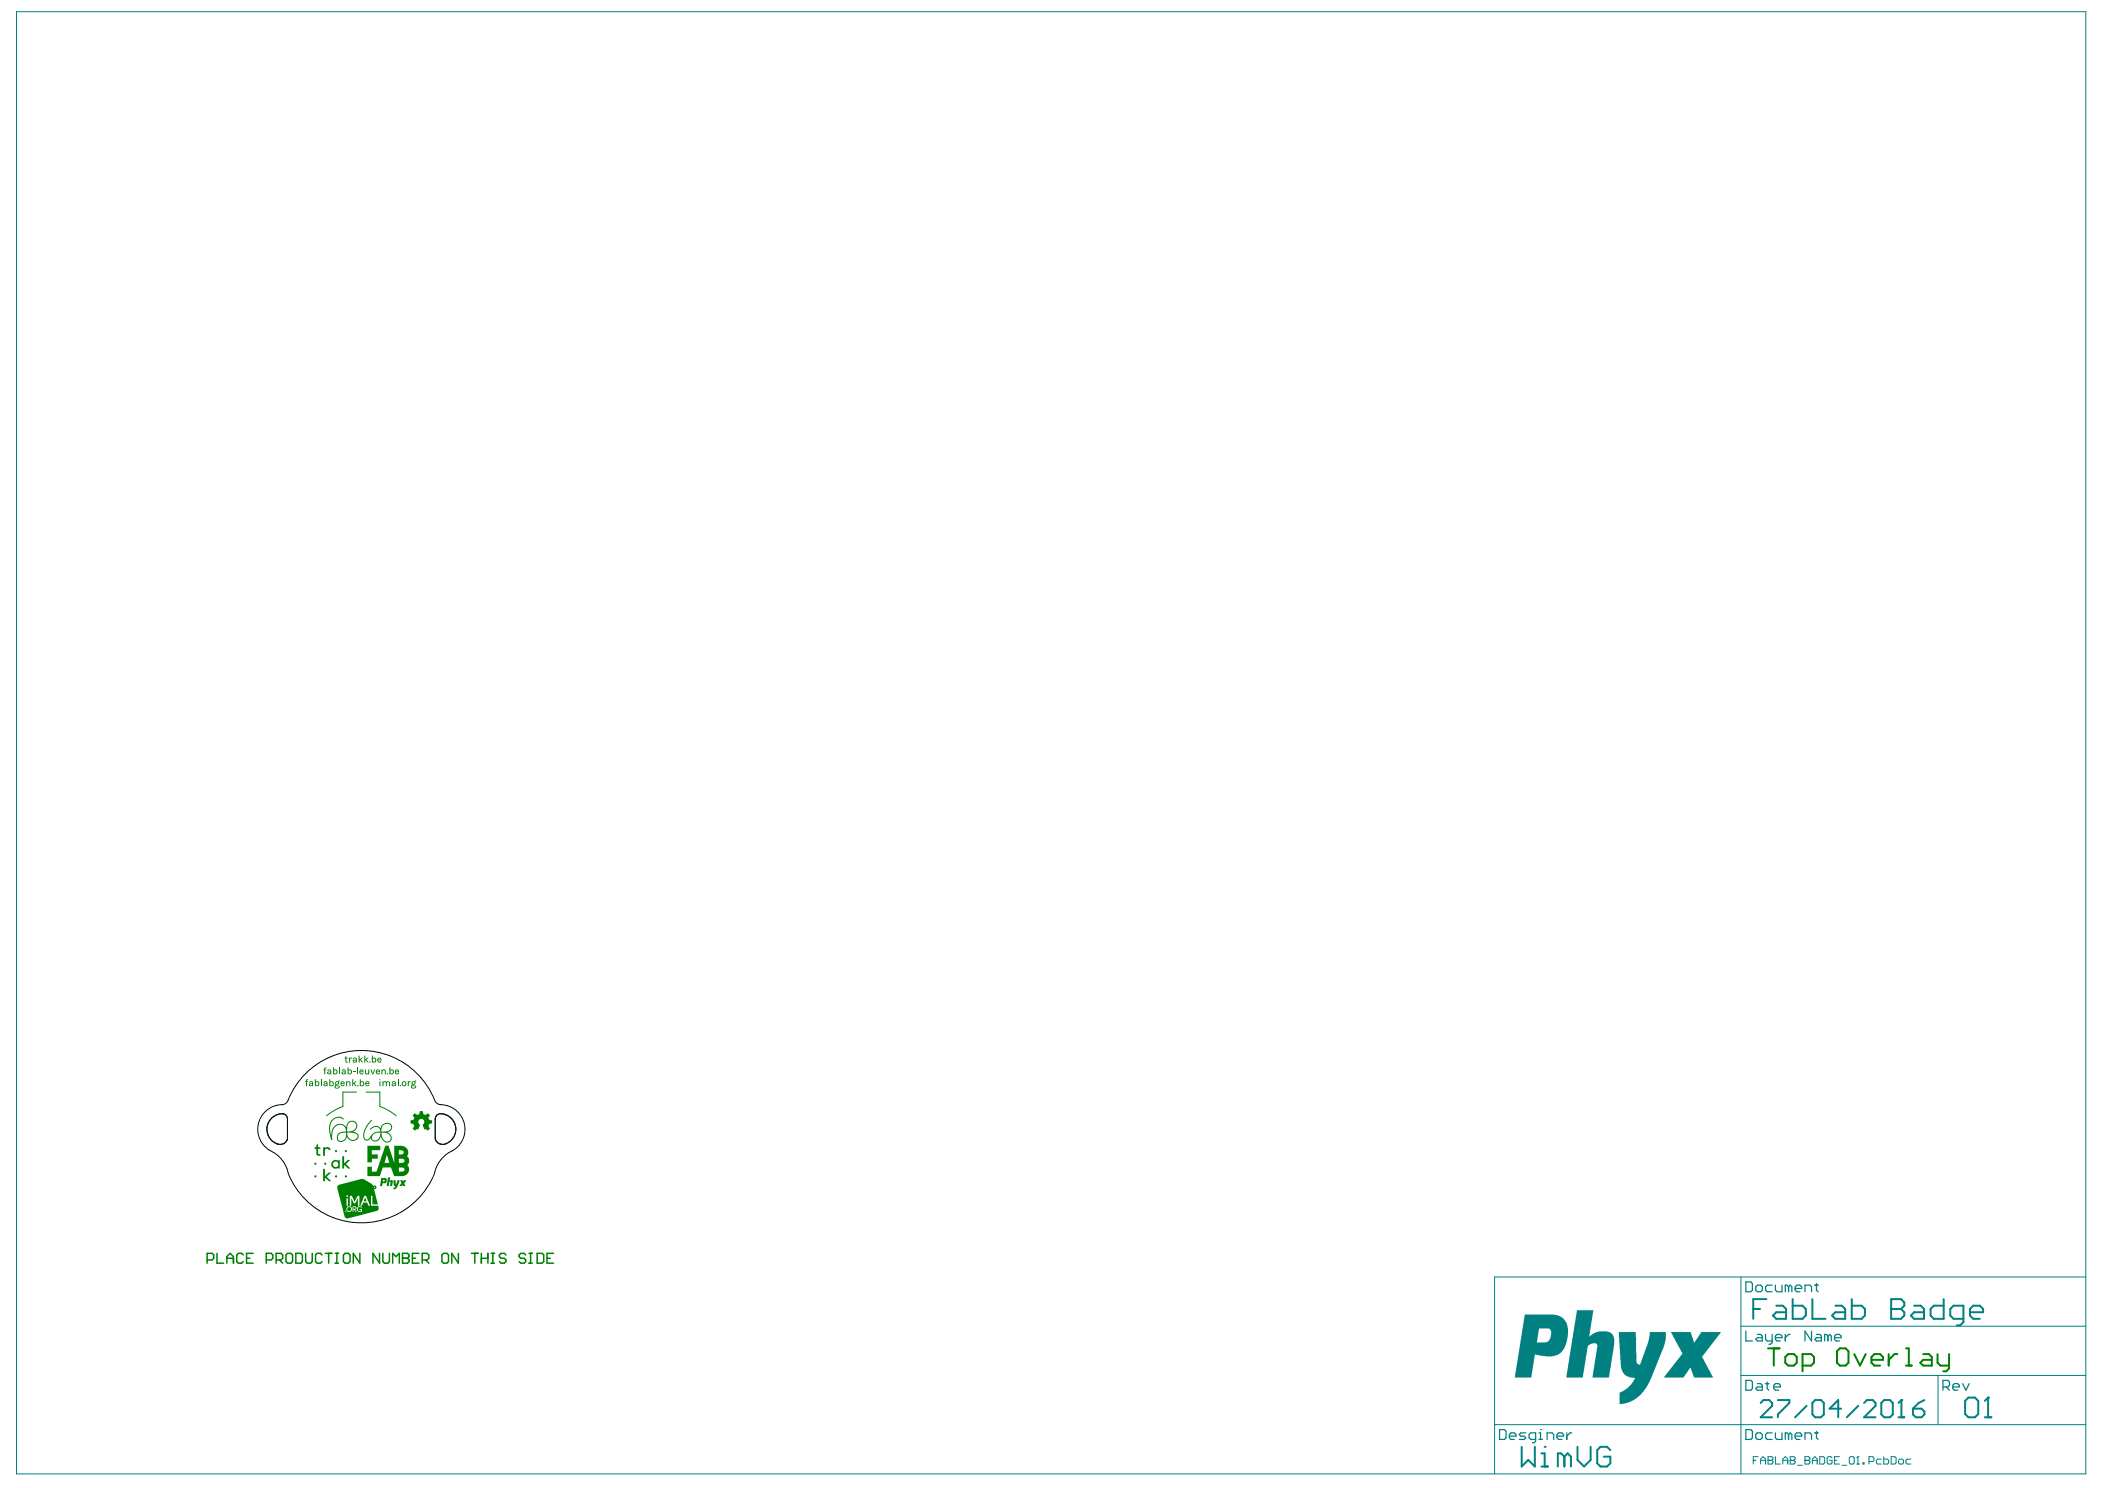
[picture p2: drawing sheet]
<svg xmlns="http://www.w3.org/2000/svg" width="297mm" height="210mm" viewBox="0 0 297 210" stroke-linecap="round" stroke-linejoin="round" font-family="sans-serif">
<g fill="#008080">
<path d="M228.4 187.9h2.4l.1 4.2 .1 .2 .3 .2h.2l1.1-3.1 .2-1.5h2.3v1.1l-.4 1.2-1.9 4.6-.7 1.3-1.1 1.1-.9 .6-.8 .2-.8 .1v-1.2a.45 .45 0 0 1 .4-.6l.8-.5 .5-.5 .5-.9-.6-.1-.6-.2-.4-.3-.3-.5-.1-.7z"/>
<path d="M235.8 187.9h2.8l.4 1.5 .2-.1 .9-1.4h2.8l-2.7 3.4 1.5 3h-2.6l-.5-1.3h-.1l-.9 1.3h-2.8l2.3-3.1a.34 .34 0 0 0 .1-.5z"/>
<path d="M222.5 184.8h2.4l-.7 3.7 .8-.5 .7-.2 1.3 .1 .4 .2 .3 .4 .1 .3v.9l-.8 4.6h-2.3l.7-4.1a.5 .5 0 0 0-.2-.7h-.6l-.3 .2a.59 .59 0 0 0-.3 .7l-.7 3.9h-2.3z"/>
<path d="M215.1 185.4h4.2l.9 .3 .6 .5 .4 .7 .1 .5-.1 1.3-.2 .9-.3 .7-.3 .4-.5 .4-.9 .2h-.9l-1.5-.2-.5 3.2h-2.4zM217.2 187.4l-.3 2h1.2l.3-.1 .4-.5 .1-.8a.56 .56 0 0 0-.3-.6z"/>
</g>
<path d="M38.3 157.7a1.62 1.62 0 0 1 2.1-.4l.2 .5v2.9a1.19 1.19 0 0 1-2 .4 2.2 2.2 0 0 1-.3-3.4zM61.6 157.3a1.68 1.68 0 0 1 2.3 .7 2.13 2.13 0 0 1-1.6 3.4l-.6-.3-.3-.4v-2.9z" fill="none" stroke="#808080" stroke-width=".14"/>
<g fill="none" stroke="#008080" stroke-width=".14">
<path d="M2.3 1.7h292v206.2h-292zM245.7 180.1v27.8M245.7 194h48.6M245.7 187.1h48.6M273.5 194v7M294.3 180.1h-83.4v27.8M210.9 201h83.4M247.4 206h.4M248.1 205.5h-.7v1M248.4 206h.7M248.4 206.5v-.7l.4-.3 .3 .3v.7M249.5 206h.1"/>
<path d="M249.5 205.5h.5l.2 .2v.1l-.2 .2 .2 .2v.2l-.2 .1h-.5zM249.5 206h.5M250.5 205.5v1h.7M251.6 206h.7M251.6 206.5v-.7l.3-.3 .4 .3v.7M252.6 206h.1M252.6 205.5h.5l.2 .2v.1l-.2 .2 .2 .2v.2l-.2 .1h-.5zM252.6 206h.5M253.7 206.7h.7M254.7 206h.1M254.7 205.5h.5l.2 .2v.1l-.2 .2 .2 .2v.2l-.2 .1h-.5zM254.7 206h.5"/>
<path d="M255.7 206h.7M255.7 206.5v-.7l.4-.3 .3 .3v.7M256.8 205.5h.5l.2 .2v.7l-.2 .1h-.5zM258.5 205.7l-.1-.2h-.4l-.2 .2v.7l.2 .1h.4l.1-.1v-.4h-.3M258.9 206h.3M259.6 205.5h-.7v1h.7M259.9 206.7h.7M261 205.7l.1-.2h.4l.2 .2v.7l-.2 .1h-.4l-.1-.1zM262 206.5h.3M262.2 205.5h.1M262.2 205.5v1M262.2 205.5l-.2 .2"/>
<path d="M262.9 206.4h.1v.1h-.1zM263.7 206.2h.6l.1-.2v-.3l-.1-.2h-.6v1M265.5 205.8h-.5l-.2 .2v.4l.2 .1h.5M265.8 205.5v1h.5l.2-.1v-.4l-.2-.2h-.5M266.9 205.5h.5l.2 .2v.7l-.2 .1h-.5zM267.9 206l.2-.2h.3l.2 .2v.4l-.2 .1h-.3l-.2-.1zM269.6 205.8h-.5l-.2 .2v.4l.2 .1h.5"/>
</g>
<g fill="none" stroke="#008080" stroke-width=".17">
<path d="M246.4 194.7h.7l.2 .3v.9l-.2 .2h-.7zM246.4 180.8h.7l.2 .3v.9l-.2 .2h-.7zM246.4 187.8v1.4h.9M247.8 181.5l.2-.2h.4l.3 .2v.5l-.3 .2h-.4l-.2-.2zM248 195.2h.4l.3 .2v.7h-.7l-.2-.2 .2-.3h.7M248 188.2h.4l.3 .3v.7h-.7l-.2-.3 .2-.2h.7M249.1 195.2h.5M249.1 188.2v.7l.3 .3h.7M249.4 195v.9l.2 .2M250.1 181.3h-.7l-.3 .2v.5l.3 .2h.7M250.1 188.2v1.2l-.3 .2h-.2M250.3 195.6h.9v-.2l-.2-.2h-.5l-.2 .2v.5l.2 .2h.5"/>
<path d="M250.5 188.7h1v-.2l-.3-.3h-.4l-.3 .3v.4l.3 .3h.4M250.5 181.3v.7l.3 .2h.7v-.9M251.9 188.2v1M252.4 181.5l-.2-.2h-.3v.9M252.4 181.5l.2-.2 .2 .2v.7M252.4 181.5v.7M252.6 188.2h-.2l-.5 .5M253.3 181.8h.9v-.3l-.2-.2h-.5l-.2 .2v.5l.2 .2h.5M254.7 182.2v-.9h.7l.2 .2v.7M255.6 187.8v1.4l-.9-1.4v1.4M256.1 181.3h.5M256.3 188.2h.5l.2 .3v.7h-.7l-.2-.3 .2-.2h.7"/>
<path d="M256.3 181.1v.9l.3 .2M257.9 188.5l-.2-.3h-.2v1M257.9 188.5v.7M257.9 188.5l.3-.3 .2 .3v.7M258.9 188.7h.9v-.2l-.2-.3h-.5l-.2 .3v.4l.2 .3h.5M274.2 195.6h.7l.2-.2v-.4l-.2-.3h-.7v1.4M274.6 195.6l.5 .5M275.6 195.6h.9v-.2l-.2-.2h-.5l-.2 .2v.5l.2 .2h.5M277 195.2l.4 .9 .5-.9M211.6 201.7h.7l.2 .2v.9l-.2 .3h-.7zM213 202.6h.9v-.2l-.2-.3h-.5l-.2 .3v.4l.2 .3h.5M215.3 202.1h-.7l-.2 .3 .2 .2h.5l.2 .2-.2 .3h-.7"/>
<path d="M216.7 203.1h-.7l-.2-.3v-.4l.2-.3h.7v1.2l-.2 .2h-.3M217.2 203.1h.4M217.2 202.1h.2v1M217.4 201.7h.1M218.3 203.1v-1h.7l.2 .3v.7M219.7 202.6h.9v-.2l-.2-.3h-.5l-.2 .3v.4l.2 .3h.5M221.1 202.1v1M221.8 202.1h-.2l-.5 .5M246.4 201.7h.7l.2 .2v.9l-.2 .3h-.7zM247.8 202.4l.2-.3h.4l.3 .3v.4l-.3 .3h-.4l-.2-.3zM250.1 202.1h-.7l-.3 .3v.4l.3 .3h.7M250.5 202.1v.7l.3 .3h.7v-1"/>
<path d="M252.4 202.4l-.2-.3h-.3v1M252.4 202.4v.7M252.4 202.4l.2-.3 .2 .3v.7M253.3 202.6h.9v-.2l-.2-.3h-.5l-.2 .3v.4l.2 .3h.5M254.7 203.1v-1h.7l.2 .3v.7M256.1 202.1h.5M256.3 201.9v.9l.3 .3"/>
</g>
<g fill="none" stroke="#008080" stroke-width=".28">
<path d="M247.4 184.6h.9M248.4 197.9l.5-.4h.8l.4 .4v.4l-1.7 1.6h1.7M249.3 183.3h-1.9v2.7M250.6 184.2h1l.4 .4v1.4h-1.4l-.4-.4 .4-.5h1.4M250.9 197.5h1.6v.4l-1.6 1.6v.4M253 183.3v2.7h1.4l.4-.4v-1l-.4-.4h-1.4M254.9 198.3l-1.6 1.6M255.7 183.3v2.7h1.9M255.7 197.9l.4-.4h.9l.4 .4v1.6l-.4 .4h-.9l-.4-.4zM259 184.2h.9l.5 .4v1.4h-1.4l-.5-.4 .5-.5h1.4M259.8 198.7h-1.6l1.2-1.2v2.4M261.3 183.3v2.7h1.4l.5-.4v-1l-.5-.4h-1.4"/>
<path d="M262.2 198.3l-1.6 1.6M263 197.9l.4-.4h.9l.4 .4v.4l-1.7 1.6h1.7M265.5 197.9l.4-.4h.8l.4 .4v1.6l-.4 .4h-.8l-.4-.4zM266.9 184.6h.1M266.9 183.3h1.4l.4 .4v.5l-.4 .4 .4 .5v.5l-.4 .4h-1.4zM266.9 184.6h1.4M267.9 199.9h.8M268.3 197.5h.1M268.3 197.5v2.4M268.3 197.5l-.4 .4M269.9 198.7h1.3l.4 .4v.4l-.4 .4h-.9l-.4-.4zM270.1 184.2h.9l.5 .4v1.4h-1.4l-.5-.4 .5-.5h1.4"/>
<path d="M271.6 197.5l-.9 .4-.8 .8M274.3 183.3v2.7h-1.4l-.5-.4v-1l.5-.4h1.4M277.1 186h-1.4l-.5-.4v-1l.5-.4h1.4v2.3l-.5 .5h-.5M277.3 197.6l.5-.4h.9l.5 .4v1.9l-.5 .4h-.9l-.5-.4zM278 185.1h1.8v-.5l-.4-.4h-1l-.4 .4v1l.4 .4h1M280.1 199.9h.9M280.5 197.2h.1M280.5 197.2v2.7M280.5 197.2l-.4 .4M214.7 204.1v2.8l1-1 .9 1v-2.8M217.5 206.9h.9M217.5 205h.5v1.9"/>
<path d="M218 204.1h.1M220.8 205.5l-.5-.5h-.5v1.9M220.8 205.5v1.4M220.8 205.5l.4-.5 .5 .5v1.4M222.6 204.1v1.8l.9 1 1-1v-1.8M227.2 204.6l-.4-.5h-1l-.4 .5v1.8l.4 .5h1l.4-.5v-.9h-.9"/>
</g>
<g fill="#008000">
<path d="M49.9 170.3h.2l.1 .2h-.3z"/>
<path d="M51.5 168.9l.2 .6h-.4z"/>
<path d="M56.5 166.5h.3l.1 .2 .1-.2h.4l-.4 .4 .2 .4h-.3l-.1-.2-.1 .2h-.4l.4-.4z"/>
<path d="M45.6 164.9h.3v1l.5-.5h.3l-.6 .6 .6 .6h-.3l-.5-.5v.5h-.3z"/>
<path d="M44.7 161.5l.2-.2v.5l.3 .1v.2h-.3v.6l.3 .1v.2h-.3l-.2-.2-.1-.7h-.2v-.3h.2z"/>
<path d="M45.6 161.8h.2l.1 .2 .2-.2h.2l.4 .4h-.3l-.2-.2-.3 .2-.1 .9-.2-.1z"/>
<path d="M55.5 166.5h.3l.1 .6 .2-.6h.3l-.4 1-.5 .3v-.2l.3-.3-.2-.1z"/>
<path d="M54.8 166.1h.3l-.1 .5 .2-.1 .2 .1-.1 .7h-.3l.1-.6h-.2v.6h-.3z"/>
<path d="M48.3 163.1h.3v1l.5-.5h.3l-.6 .6 .6 .6h-.3l-.5-.5v.5h-.3z"/>
<path d="M51.8 161.6h1.9v.6h-1.2v.6h.8v.6h-.8v.6h-.7z"/>
<path d="M58.2 157.3l.3-.3 .4 .3 .3-.1 .1-.5h.4v.5l.3 .1 .4-.3 .3 .3-.3 .4 .2 .3 .4 .1v.4h-.4l-.1 .3 .2 .4-.3 .3-.3-.2h-.2l-.3-.6 .2-.2 .1-.3-.2-.3-.3-.1-.2 .1-.2 .3 .1 .3 .2 .2-.3 .6h-.2l-.3 .2-.3-.3 .2-.3-.1-.3-.4-.2v-.3l.4-.1 .2-.3z"/>
<path d="M53.8 166.2h.7l.1 .4-.2 .3h-.4l-.1 .4h-.3zM54.1 166.4l-.1 .3h.2l.1-.3z"/>
<path d="M46.9 163.9l.3-.3 .5 .2v-.2h.2l.1 1.2h-.3v-.1l-.4 .2-.3-.2-.3-.4zM47 164.2a.4 .4 0 0 0 .8 0 .4 .4 0 0 0-.8 0z"/>
<path d="M52.1 158.2l.3-.2 .1 .1-.5 .5-.5 1-.1 .7 .2 .4h.3l.1-.1 .4-.5 .4-.3 .9-.2-.1-.4-.3-.2h-.5l-.5 .4-.1-.1 .2-.3 .4-.1 .4-.1 .5 .4 .1-.3 .3-.3 .6-.2 .4 .1 .2 .4-.1 .5-.5 .3 .5 .5 .1 .5-.1 .2-.4 .3-.4-.1-.4-.3-.2-.5-.3 .5-.5 .2-.5-.1-.2-.4-.3 .4-.5-.1-.2-.4v-.6l.3-.8zM54 158.8l-.1 .3-.1 .5 1-.1 .4-.4-.1-.4-.3-.2-.4 .1zM52.7 160.1l-.2 .3v.3l.3 .2h.3l.4-.4 .2-.7h-.7zM53.8 159.8l.1 .6 .3 .5 .6 .1 .3-.2v-.4l-.2-.4-.4-.2z"/>
<path d="M47.7 167.3l.2-.2 3.1-.8h.3l1.1 .6 .2 .4h.4l.1 .3-.3 .2 .5 2.1h-.7v-1.2h-.2l-.1 1.3 1.1 .1v.5l-.3 .2-3.9 1h-.4l-.2-.3-1-3.9zM52.8 167.4v.2h.1v-.2zM48.9 168.6v.2h.2v-.2zM49.4 168.7v1.4l.2-.1v-1l.4 .8 .2-.1 .3-.7v1l.2 .1v-1.4h-.3l-.4 .8-.4-.8zM51.4 168.7l-.5 1.4h.2l.1-.5h.6l.2 .5h.2l-.5-1.4zM48.9 169v1.1h.1l.1-1zM50.5 170.2l-.1 .3v.3l.3 .2 .3-.1h.1l-.1-.4h-.3v.1h.3l-.2 .3-.2-.1-.1-.2 .1-.3 .4 .1v-.1l-.2-.1zM49.8 170.2l-.1 .7h.2v-.3l.4 .4-.2-.4 .2-.1v-.2zM48.7 170.8v.1h.2v-.1zM48.9 170.5a.4 .4 0 0 0 .8 0 .4 .4 0 0 0-.8 0z"/>
<path d="M54.4 161.6h.4l.8 2.4v-2.4h1.2l.4 .2 .2 .2 .2 .7-.2 .4 .3 .5v.5l-.2 .3 .2 .3v.4l-.1 .3-.2 .3-.6 .2h-1.2l-.4-1.2h-1.2l-.4 1.2h-1.8v-1.3h.7v.7h.6zM56.3 162.3v.6l.4-.1 .2-.1 .1-.2-.1-.2zM56.3 163.5v.5h.5l.3-.1v-.2l-.1-.2zM54.6 163l-.3 1h.6zM56.3 164.7v.6h.5l.3-.2v-.2l-.2-.1z"/>
<path d="M46.8 158l.3-.3 .7-.2 .4 .1 .3 .2-.1 .2-.3-.3h-.5l-.4 .1-.3 .3-.3 1 .1 1.1 .2-.9 .2-.3 .3-.3 .5-.2 .3 .1 .4 .1 .3 .3v-.4l.3-.3 .2-.2h.4l.3 .1 .3 .4-.1 .6-.5 .5 .4 .1 .4 .2v.4l-.1 .2-.4 .3h-.5l-.3-.1-.4-.4-.1 .3-.2 .3-.4 .1-.5-.1-.2-.4 .2-.7 .4-.2 .7-.1v-.4l-.3-.4-.7-.1-.4 .2-.3 .3-.2 .8v.8h-.2l-.2-1.1-.1-.7 .2-.7zM49.2 158.4l-.2 .5v.7l.7-.1 .4-.3 .2-.5-.3-.4-.4-.1zM49 159.8l.1 .5 .5 .5 .5-.1 .4-.3-.1-.3-.2-.2zM47.8 160l-.1 .6 .1 .3h.5l.4-.2 .1-.4v-.5h-.5z"/>
<circle cx="44.5" cy="165.9" r=".15"/>
<circle cx="47.4" cy="166" r=".15"/>
<circle cx="47.4" cy="162.4" r=".15"/>
<circle cx="48.8" cy="165.9" r=".15"/>
<circle cx="48.8" cy="162.4" r=".15"/>
<circle cx="44.5" cy="164.2" r=".15"/>
<circle cx="45.9" cy="164.2" r=".15"/>
<circle cx="49.3" cy="170.6" r=".28"/>
</g>
<path d="M38.3 157.7a1.62 1.62 0 0 1 2.1-.4l.2 .5v2.9a1.19 1.19 0 0 1-2 .4 2.2 2.2 0 0 1-.3-3.4zM61.6 157.3a1.68 1.68 0 0 1 2.3 .7 2.13 2.13 0 0 1-1.6 3.4l-.6-.3-.3-.4v-2.9z" fill="none" stroke="#808080" stroke-width=".14"/>
<path d="M50.3 154.1h-1.9v2M51.7 154.1h1.9v2" fill="none" stroke="#008000" stroke-width=".14"/>
<g fill="#008000">
<path d="M48.7 149h.2v.2h.2v.1h-.2v.4l.2 .1v.1h-.2l-.2-.1v-.5h-.1z"/>
<path d="M49.3 149.2h.1v.1l.1-.1h.2l-.1 .1-.2 .1v.5h-.1z"/>
<path d="M50.6 148.9h.1v.6l.3-.3h.2l-.3 .3 .3 .4h-.1l-.3-.4-.1 .4h-.1z"/>
<path d="M51.4 148.9h.2v.6l.3-.3h.1l-.3 .3 .3 .4h-.1l-.3-.4v.4h-.2z"/>
<path d="M54 152.5h.1v.2l.3-.2 .1 .2 .2-.2 .2 .1 .1 .2v.4h-.1v-.4l-.2-.2-.1 .2v.4h-.2v-.4l-.1-.2-.2 .2v.4h-.1z"/>
<path d="M56.1 152.2h.1v1h-.1z"/>
<path d="M57.5 152.5h.2v.2l.1-.2h.1v.2h-.2v.5h-.2z"/>
<path d="M45.8 150.6h.3v.1h-.2l.1 .3h-.1v.6h-.1v-.6h-.2z"/>
<path d="M47.8 150.6h.2v1h-.2z"/>
<path d="M49.8 151.1h.4v.1h-.4z"/>
<path d="M50.4 150.6h.1v1h-.1z"/>
<path d="M51.5 150.9h.1v.4l.2 .1 .1-.1 .1-.4h.1v.7h-.1v-.2l-.2 .2-.2-.1z"/>
<path d="M52.3 150.9h.1l.2 .5 .2-.5h.1l-.2 .7h-.2z"/>
<path d="M53.8 150.9h.2v.1l.1-.2 .3 .1v.7h-.1v-.5l-.2-.1-.1 .1v.5h-.2z"/>
<path d="M43.2 152.3h.3v.1h-.2l.2 .2h-.2v.6h-.1v-.6h-.1z"/>
<path d="M45.3 152.2h.1v1h-.1z"/>
<path d="M48.8 152.5h.2v.2l.2-.2 .2 .1 .1 .6h-.2v-.4l-.1-.2-.2 .2v.4h-.2z"/>
<path d="M49.7 152.2h.1v.6l.3-.3h.2l-.3 .3 .3 .4h-.1l-.3-.3-.1 .3h-.1z"/>
<path d="M49.8 149.3l.3-.1 .2 .1 .1 .6h-.2v-.1l-.2 .1-.2-.1v-.3h.4l-.1-.2-.3 .1zM49.9 149.7a.15 .15 0 0 0 .3 0 .15 .15 0 0 0-.3 0z"/>
<path d="M52.5 148.9h.1v.4l.2-.1 .3 .2v.3l-.2 .2-.3-.1v.1h-.1zM52.6 149.5a.22 .22 0 0 0 .4 0 .22 .22 0 0 0-.4 0z"/>
<path d="M53.3 149.3l.3-.1 .2 .1v.3h-.4l.1 .2 .3-.1-.1 .1-.2 .1-.2-.1-.1-.3zM53.4 149.3v.2h.3l-.1-.2z"/>
<path d="M53.5 152.5h.2v.7h-.2zM53.5 152.3a.1 .1 0 0 1 .2 0 .1 .1 0 0 1-.2 0z"/>
<path d="M55.4 152.6l.2-.1 .2 .1 .1 .6h-.2v-.1l-.2 .1h-.2v-.3l.4-.1-.1-.2-.3 .1zM55.4 153a.15 .15 0 0 0 .3 0 .15 .15 0 0 0-.3 0z"/>
<path d="M56.7 152.9a.35 .35 0 0 1 .7 0 .35 .35 0 0 1-.7 0zM56.9 152.7v.3l.2 .1 .1-.3-.1-.2z"/>
<path d="M58.2 152.6h.3l.2-.2-.1 .2v.3l-.4 .2 .5 .1v.2l-.1 .1h-.4l-.2-.1 .1-.2-.1-.1 .1-.2v-.1zM58.1 153.3v.1h.2l.3-.1zM58.2 152.8a.15 .15 0 0 0 .3 0 .15 .15 0 0 0-.3 0z"/>
<path d="M46.2 150.9l.3-.1 .2 .1 .1 .7h-.2v-.2l-.2 .2-.2-.1v-.3h.4l-.1-.2-.3 .1zM46.3 151.3a.15 .15 0 0 0 .3 0 .15 .15 0 0 0-.3 0z"/>
<path d="M47 150.6h.1v.4l.3-.1 .2 .2v.3l-.2 .2-.3-.2v.2h-.1zM47.1 151.2a.22 .22 0 0 0 .4 0 .22 .22 0 0 0-.4 0z"/>
<path d="M48.3 150.9l.2-.1 .2 .1 .1 .7h-.1v-.2l-.2 .2-.2-.1v-.3h.4l-.1-.2-.4 .1zM48.4 151.3a.15 .15 0 0 0 .3 0 .15 .15 0 0 0-.3 0z"/>
<path d="M49 150.6h.2v.4l.2-.1 .2 .2v.3l-.1 .2-.3-.2-.1 .2h-.1zM49.1 151.2a.25 .25 0 0 0 .5 0 .25 .25 0 0 0-.5 0z"/>
<path d="M50.8 150.9l.2-.1 .2 .1 .1 .3h-.5l.2 .3 .3-.2-.1 .2-.2 .1-.2-.1-.1-.3zM50.9 151l-.1 .1h.4l-.1-.1z"/>
<path d="M53.1 150.9l.2-.1 .3 .1v.3h-.4l.1 .3 .3-.2-.1 .2-.2 .1-.2-.1-.1-.3zM53.2 151v.1h.3l-.1-.1z"/>
<path d="M54.9 150.6h.2v.4l.2-.1 .3 .2v.3l-.2 .2-.3-.2v.2h-.2zM55.1 151.2a.22 .22 0 0 0 .4 0 .22 .22 0 0 0-.4 0z"/>
<path d="M55.8 150.9l.2-.1 .2 .1 .1 .3h-.4l.1 .3 .3-.2-.1 .2-.2 .1-.2-.1-.1-.3zM55.9 151v.1h.3l-.1-.1z"/>
<path d="M43.7 152.6l.2-.1 .2 .1 .1 .6h-.1v-.1l-.2 .1h-.3l.1-.3 .3-.1v-.2l-.4 .1zM43.8 153a.15 .15 0 0 0 .3 0 .15 .15 0 0 0-.3 0z"/>
<path d="M44.4 152.2h.2v.4l.2-.1 .2 .2v.3l-.2 .2-.2-.1-.1 .1h-.1zM44.5 152.9a.25 .25 0 0 0 .5 0 .25 .25 0 0 0-.5 0z"/>
<path d="M45.7 152.6l.3-.1 .2 .1v.6h-.1v-.1l-.2 .1h-.2v-.3l.4-.1-.1-.2-.3 .1zM45.8 153a.15 .15 0 0 0 .3 0 .15 .15 0 0 0-.3 0z"/>
<path d="M46.5 152.2h.1v.4l.2-.1 .3 .2v.3l-.2 .2-.3-.1v.1h-.1zM46.6 152.9a.22 .22 0 0 0 .4 0 .22 .22 0 0 0-.4 0z"/>
<path d="M47.4 152.6h.3l.2-.2-.1 .2v.3l-.4 .2 .5 .1v.2l-.1 .1h-.4l-.2-.1 .1-.2-.1-.1 .2-.2-.1-.1zM47.4 153.3v.1h.1l.3-.1zM47.4 152.8a.15 .15 0 0 0 .3 0 .15 .15 0 0 0-.3 0z"/>
<path d="M48.1 152.6l.3-.1 .2 .1v.3h-.4l.1 .2 .3-.1-.1 .2h-.2l-.2-.1-.1-.2zM48.2 152.7v.1h.3l-.1-.2z"/>
<path d="M50.8 152.2h.1v.4l.2-.1 .3 .2v.3l-.2 .2-.3-.1v.1h-.1zM50.9 152.9a.22 .22 0 0 0 .4 0 .22 .22 0 0 0-.4 0z"/>
<path d="M51.6 152.6l.3-.1 .2 .1v.3h-.4l.1 .2 .3-.1-.1 .2h-.2l-.2-.1-.1-.2zM51.7 152.7v.1h.3l-.1-.2z"/>
<circle cx="52.2" cy="149.8" r=".09"/>
<circle cx="56.5" cy="153.1" r=".09"/>
<circle cx="54.7" cy="151.5" r=".09"/>
<circle cx="50.5" cy="153.1" r=".09"/>
</g>
<g fill="none" stroke="#008000" stroke-width=".28">
<path d="M249.5 190.2h1.6M250.3 190.2v2.4M251.9 191.4l.4-.4h.8l.4 .4v.8l-.4 .4h-.8l-.4-.4zM254.4 192.6h1.2l.4-.4v-.8l-.4-.4h-1.2v2.4M259.2 190.6l.4-.4h.8l.4 .4v1.6l-.4 .4h-.8l-.4-.4zM261.7 191l.8 1.6 .8-1.6M264.1 191.8h1.6v-.4l-.4-.4h-.8l-.4 .4v.8l.4 .4h.8M266.5 191v1.6M267.7 191h-.4l-.8 .8M269 190.2h.4v2.4M269 192.6h.8M271.4 191h.8l.4 .4v1.2h-1.2l-.4-.4 .4-.4h1.2"/>
<path d="M273.4 191v1.2l.4 .4h1.2M275 191v2l-.4 .4h-.4"/>
</g>
<g fill="none" stroke="#008000" stroke-width=".21">
<path d="M29.2 177.7h.7l.3-.2v-.5l-.3-.2h-.7v1.4M30.6 176.8v1.4h.9M32 178.2v-.9l.5-.5 .4 .5v.9M32 177.5h.9M34.3 177l-.2-.2h-.5l-.2 .2v1l.2 .2h.5l.2-.2M34.8 177.5h.5M35.7 176.8h-.9v1.4h.9M37.6 177.7h.7l.2-.2v-.5l-.2-.2h-.7v1.4M39 177.7h.7l.2-.2v-.5l-.2-.2h-.7v1.4M39.4 177.7l.5 .5M40.4 177l.2-.2h.4l.3 .2v1l-.3 .2h-.4l-.2-.2zM41.7 176.8h.7l.3 .2v1l-.3 .2h-.7z"/>
<path d="M43.1 176.8v1.2l.3 .2h.4l.3-.2v-1.2M45.5 177l-.3-.2h-.4l-.3 .2v1l.3 .2h.4l.3-.2M45.9 176.8h.9M46.4 176.8v1.4M47.3 176.8h.5M47.3 178.2h.5M47.5 176.8v1.4M48.5 177l.2-.2h.5l.2 .2v1l-.2 .2h-.5l-.2-.2zM50.8 176.8v1.4l-.9-1.4v1.4M53.6 176.8v1.4l-1-1.4v1.4M54 176.8v1.2l.3 .2h.4l.2-.2v-1.2M55.4 178.2v-1.4l.5 .5 .4-.5v1.4"/>
<path d="M56.8 177.5h.1M56.8 176.8h.7l.2 .2v.3l-.2 .2 .2 .2v.3l-.2 .2h-.7zM56.8 177.5h.7M58.2 177.5h.5M59.1 176.8h-.9v1.4h.9M59.6 177.7h.7l.2-.2v-.5l-.2-.2h-.7v1.4M60 177.7l.5 .5M62.4 177l.2-.2h.5l.2 .2v1l-.2 .2h-.5l-.2-.2zM64.7 176.8v1.4l-.9-1.4v1.4M66.5 176.8h1M67 176.8v1.4M67.9 177.5h.9"/>
<path d="M67.9 176.8v1.4M68.8 176.8v1.4M69.3 176.8h.5M69.3 178.2h.5M69.5 176.8v1.4M71.4 177l-.2-.2h-.5l-.2 .2v.3l.2 .2h.5l.2 .2v.3l-.2 .2h-.5l-.2-.2M74.2 177l-.3-.2h-.4l-.2 .2v.3l.2 .2h.4l.3 .2v.3l-.3 .2h-.4l-.2-.2M74.6 176.8h.5M74.6 178.2h.5M74.9 176.8v1.4M75.8 176.8h.7l.2 .2v1l-.2 .2h-.7zM77.2 177.5h.5"/>
<path d="M78.1 176.8h-.9v1.4h.9"/>
</g>
<path d="M48.4 156.1l-1 .4-1.3 .9M53.6 156.1l1.4 .7 .9 .6" fill="none" stroke="#008000" stroke-width=".14"/>
<path d="M38.3 157.7a1.62 1.62 0 0 1 2.1-.4l.2 .5v2.9a1.19 1.19 0 0 1-2 .4 2.2 2.2 0 0 1-.3-3.4zM61.6 157.3a1.68 1.68 0 0 1 2.3 .7 2.13 2.13 0 0 1-1.6 3.4l-.6-.3-.3-.4v-2.9z" fill="none" stroke="#808080" stroke-width=".14"/>
<path d="M37.2 157.1a3.9 3.9 0 0 1 2.9-1.3l.5-.4a11.2 11.2 0 0 1 10.4-7.2 11.2 11.2 0 0 1 10.4 7.2 1.43 1.43 0 0 0 1.4 .5 3.5 3.5 0 0 1 2.8 3.2 3.5 3.5 0 0 1-2.3 3.5 4.5 4.5 0 0 0-2 2.9 11.1 11.1 0 0 1-10.9 7 11.1 11.1 0 0 1-10.1-8.1 4.5 4.5 0 0 0-2.2-2.1 3.5 3.5 0 0 1-.9-5.2zM38.2 157.8a1.63 1.63 0 0 1 2.2-.4l.2 .5v2.8a1.18 1.18 0 0 1-2 .4 2.2 2.2 0 0 1-.4-3.3zM61.6 157.4a1.22 1.22 0 0 1 1.6 0 2.17 2.17 0 0 1 1.1 2.3 2.17 2.17 0 0 1-1.8 1.7 1.1 1.1 0 0 1-1.1-.7v-2.8z" fill="none" stroke="#000" stroke-width=".14"/>
</svg>
